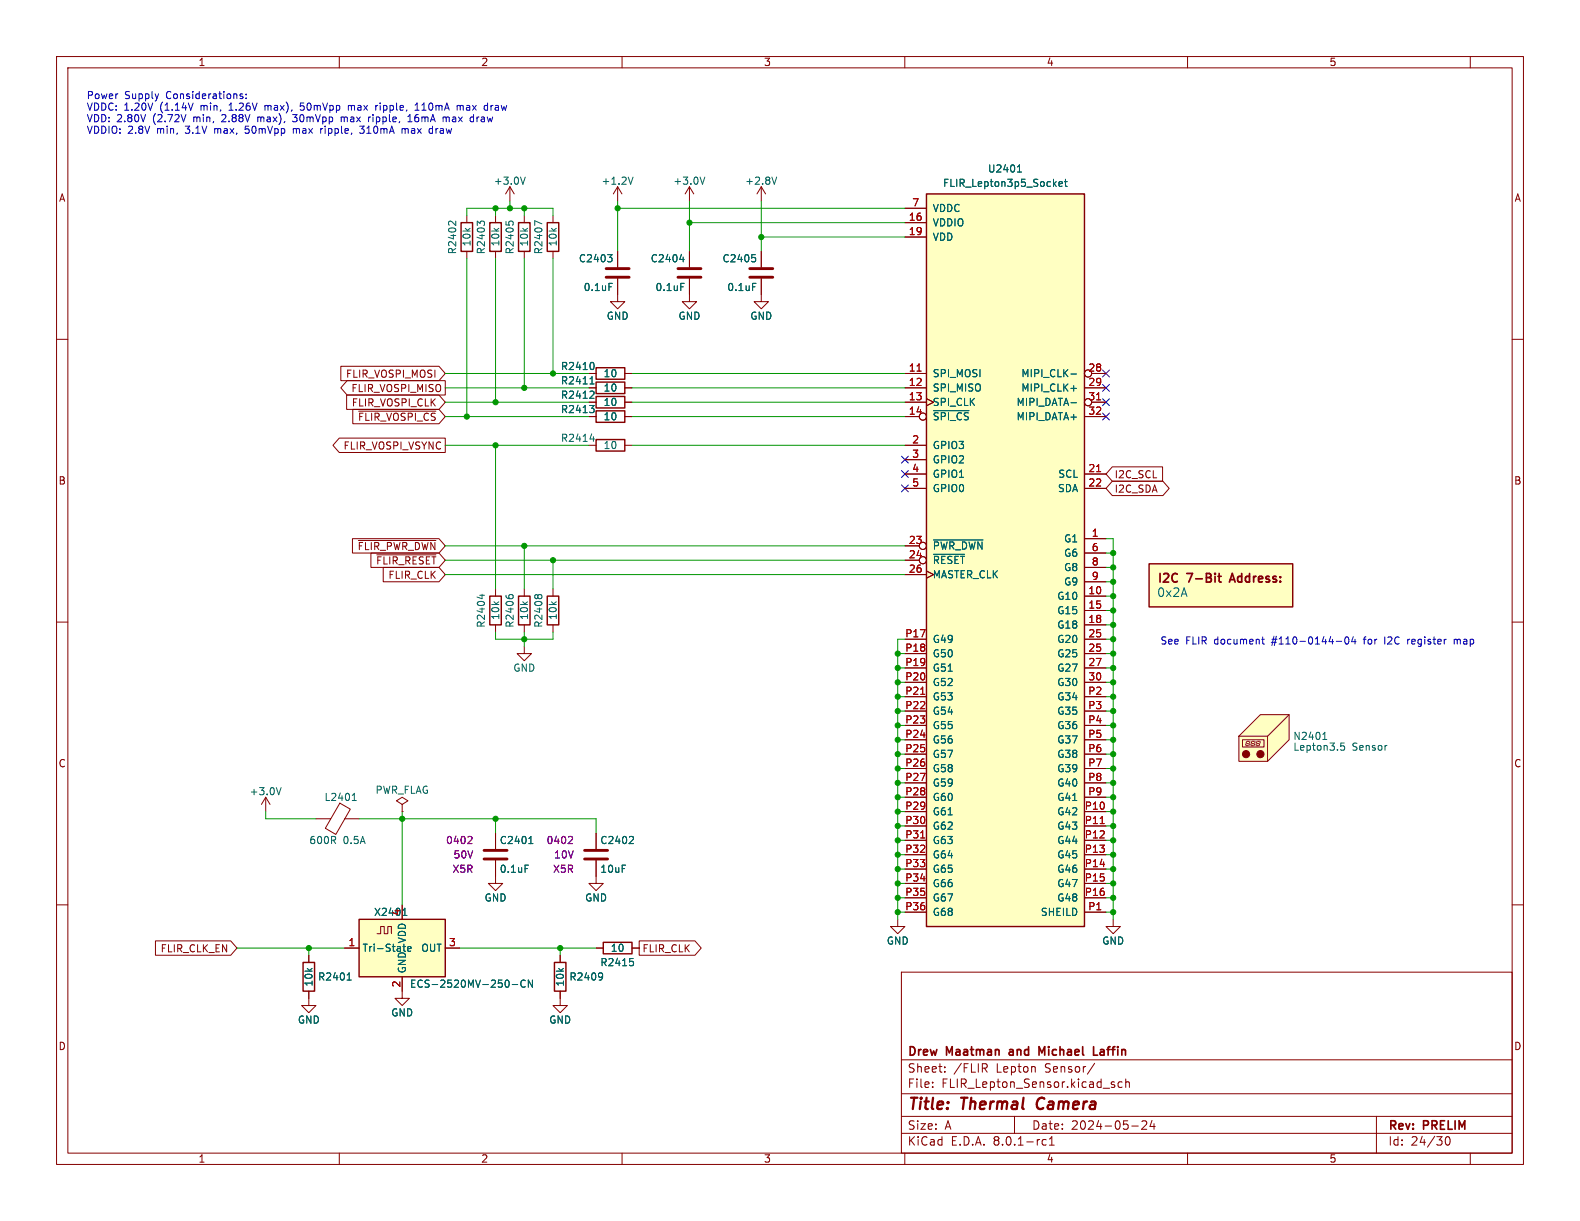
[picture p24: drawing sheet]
<svg xmlns="http://www.w3.org/2000/svg" width="279mm" height="216mm" viewBox="0 0 279 216" stroke-linecap="round" stroke-linejoin="round" font-family="sans-serif">
<defs><g id="words">
<g font-size="2.8" fill="#840000">
<text x="160.4" y="196.8">Title:</text>
<text x="170.1" y="196.8">Thermal</text>
<text x="184.2" y="196.8">Camera</text>
</g>
<g font-size="2.1" fill="#006464">
<text x="204.5" y="103.5">I2C</text>
<text x="204.5" y="105.8">0x2A</text>
</g>
<g font-size="2.1" fill="#840000">
<text x="209.9" y="103.5">7-Bit</text>
<text x="218.2" y="103.5">Address:</text>
<text x="160.4" y="189.9">Sheet:</text>
<text x="160.4" y="187.1">Drew</text>
<text x="167.4" y="187.1">Maatman</text>
<text x="168.6" y="189.9">/FLIR</text>
<text x="176.2" y="189.9">Lepton</text>
<text x="179.2" y="187.1">and</text>
<text x="184.9" y="189.9">Sensor/</text>
<text x="185" y="187.1">Michael</text>
<text x="195.2" y="187.1">Laffin</text>
<text x="160.4" y="192.6">File:</text>
<text x="166.5" y="192.6">FLIR_Lepton_Sensor.kicad_sch</text>
<text x="160.4" y="202.8">KiCad</text>
<text x="160.4" y="200">Size:</text>
<text x="167.1" y="200">A</text>
<text x="168.1" y="202.8">E.D.A.</text>
<text x="175.7" y="202.8">8.0.1-rc1</text>
<text x="182.4" y="200">Date:</text>
<text x="189.4" y="200">2024-05-24</text>
<text x="245.4" y="200.2">Rev:</text>
<text x="245.4" y="202.8">Id:</text>
<text x="249.5" y="202.8">24/30</text>
<text x="251.8" y="200.2">PRELIM</text>
</g>
<g font-size="1.8" fill="#840000">
<text x="35" y="11.9">1</text>
<text x="85" y="11.9">2</text>
<text x="135" y="11.9">3</text>
<text x="185" y="11.9">4</text>
<text x="235" y="11.9">5</text>
<text x="10.3" y="35.9">A</text>
<text x="267.7" y="35.9">A</text>
<text x="61.1" y="67">FLIR_VOSPI_MOSI</text>
<text x="62" y="69.5">FLIR_VOSPI_MISO</text>
<text x="62.1" y="72.1">FLIR_VOSPI_CLK</text>
<text x="63.2" y="74.6">~{FLIR_VOSPI_CS}</text>
<text x="60.6" y="79.7">FLIR_VOSPI_VSYNC</text>
<text x="10.3" y="85.9">B</text>
<text x="197" y="84.8">I2C_SCL</text>
<text x="197" y="87.3">I2C_SDA</text>
<text x="267.7" y="85.9">B</text>
<text x="63.1" y="97.5">~{FLIR_PWR_DWN}</text>
<text x="66.4" y="100">~{FLIR_RESET}</text>
<text x="68.6" y="102.6">FLIR_CLK</text>
<text x="10.3" y="135.9">C</text>
<text x="267.7" y="135.9">C</text>
<text x="28.3" y="168.6">FLIR_CLK_EN</text>
<text x="113.5" y="168.6">FLIR_CLK</text>
<text x="10.3" y="185.9">D</text>
<text x="267.7" y="185.9">D</text>
<text x="35" y="205.8">1</text>
<text x="85" y="205.8">2</text>
<text x="135" y="205.8">3</text>
<text x="185" y="205.8">4</text>
<text x="235" y="205.8">5</text>
</g>
<g font-size="1.8" fill="#0000c2">
<text x="15.2" y="17.6">Power</text>
<text x="22" y="17.6">Supply</text>
<text x="29.5" y="17.6">Considerations:</text>
<text x="15.2" y="19.7">VDDC: 1.20V</text>
<text x="15.2" y="21.7">VDD: 2.80V</text>
<text x="15.2" y="23.7">VDDIO:</text>
<text x="22.6" y="23.7">2.8V</text>
<text x="27.1" y="21.7">(2.72V</text>
<text x="27.9" y="23.7">min,</text>
<text x="28.4" y="19.7">(1.14V</text>
<text x="33.1" y="23.7">3.1V</text>
<text x="34.5" y="21.7">min,</text>
<text x="35.7" y="19.7">min,</text>
<text x="38.4" y="23.7">max,</text>
<text x="39.7" y="21.7">2.88V</text>
<text x="41" y="19.7">1.26V</text>
<text x="44" y="23.7">50mVpp</text>
<text x="46.2" y="21.7">max),</text>
<text x="47.5" y="19.7">max),</text>
<text x="52.7" y="21.7">30mVpp</text>
<text x="52.7" y="23.7">max</text>
<text x="54" y="19.7">50mVpp</text>
<text x="57.7" y="23.7">ripple,</text>
<text x="61.4" y="21.7">max</text>
<text x="62.6" y="19.7">max</text>
<text x="64.9" y="23.7">310mA</text>
<text x="66.4" y="21.7">ripple,</text>
<text x="67.7" y="19.7">ripple,</text>
<text x="72.5" y="23.7">max</text>
<text x="73.6" y="21.7">16mA</text>
<text x="74.9" y="19.7">110mA</text>
<text x="77.6" y="23.7">draw</text>
<text x="80" y="21.7">max</text>
<text x="82.5" y="19.7">max</text>
<text x="85" y="21.7">draw</text>
<text x="87.5" y="19.7">draw</text>
<text x="205.1" y="114.1">See</text>
<text x="209.7" y="114.1">FLIR</text>
<text x="214.8" y="114.1">document</text>
<text x="225.2" y="114.1">#110-0144-04</text>
<text x="241.7" y="114.1">for</text>
<text x="245.5" y="114.1">I2C</text>
<text x="249.7" y="114.1">register</text>
<text x="258.2" y="114.1">map</text>
</g>
<g font-size="1.8" fill="#006464">
<text x="87.2" y="32.9">+3.0V</text>
<text x="106.3" y="32.9">+1.2V</text>
<text x="119" y="32.9">+3.0V</text>
<text x="131.7" y="32.9">+2.8V</text>
<text x="166.7" y="33.2">FLIR_Lepton3p5_Socket</text>
<text x="174.6" y="30.7">U2401</text>
<text x="164.8" y="40.2">VDDIO</text>
<text x="164.8" y="37.7">VDDC</text>
<text x="80.9" y="45.1" transform="rotate(-90 80.9 45.1)">R2402</text>
<text x="83.4" y="43.7" transform="rotate(-90 83.4 43.7)">10k</text>
<text x="86" y="45.1" transform="rotate(-90 86 45.1)">R2403</text>
<text x="88.5" y="43.7" transform="rotate(-90 88.5 43.7)">10k</text>
<text x="91" y="45.1" transform="rotate(-90 91 45.1)">R2405</text>
<text x="93.6" y="43.7" transform="rotate(-90 93.6 43.7)">10k</text>
<text x="96.1" y="45.1" transform="rotate(-90 96.1 45.1)">R2407</text>
<text x="98.7" y="43.7" transform="rotate(-90 98.7 43.7)">10k</text>
<text x="102.3" y="46.6">C2403</text>
<text x="115" y="46.6">C2404</text>
<text x="127.7" y="46.6">C2405</text>
<text x="164.8" y="42.8">VDD</text>
<text x="103.1" y="51.7">0.1uF</text>
<text x="115.8" y="51.7">0.1uF</text>
<text x="128.5" y="51.7">0.1uF</text>
<text x="107.2" y="56.7">GND</text>
<text x="119.9" y="56.7">GND</text>
<text x="132.6" y="56.7">GND</text>
<text x="99.1" y="65.6">R2410</text>
<text x="99.1" y="70.7">R2412</text>
<text x="99.1" y="68.2">R2411</text>
<text x="106.6" y="72">10</text>
<text x="106.6" y="66.9">10</text>
<text x="106.6" y="69.4">10</text>
<text x="164.8" y="66.9">SPI_MOSI</text>
<text x="164.8" y="69.4">SPI_MISO</text>
<text x="164.8" y="72">SPI_CLK</text>
<text x="179.7" y="72">MIPI_DATA-</text>
<text x="180.5" y="66.9">MIPI_CLK-</text>
<text x="180.5" y="69.4">MIPI_CLK+</text>
<text x="99.1" y="73.3">R2413</text>
<text x="106.6" y="74.5">10</text>
<text x="164.8" y="74.5">~{SPI_CS}</text>
<text x="179.7" y="74.5">MIPI_DATA+</text>
<text x="99.1" y="78.3">R2414</text>
<text x="106.6" y="79.6">10</text>
<text x="164.8" y="79.6">GPIO3</text>
<text x="164.8" y="82.1">GPIO2</text>
<text x="164.8" y="84.7">GPIO1</text>
<text x="164.8" y="87.2">GPIO0</text>
<text x="187" y="87.2">SDA</text>
<text x="187" y="84.7">SCL</text>
<text x="164.8" y="97.4">~{PWR_DWN}</text>
<text x="164.8" y="99.9">~{RESET}</text>
<text x="188.1" y="96.1">G1</text>
<text x="188.1" y="98.7">G6</text>
<text x="188.1" y="101.2">G8</text>
<text x="164.8" y="102.5">MASTER_CLK</text>
<text x="186.9" y="106.3">G10</text>
<text x="188.1" y="103.7">G9</text>
<text x="86" y="111.1" transform="rotate(-90 86 111.1)">R2404</text>
<text x="88.5" y="109.7" transform="rotate(-90 88.5 109.7)">10k</text>
<text x="91" y="111.1" transform="rotate(-90 91 111.1)">R2406</text>
<text x="93.6" y="109.7" transform="rotate(-90 93.6 109.7)">10k</text>
<text x="96.1" y="111.1" transform="rotate(-90 96.1 111.1)">R2408</text>
<text x="98.7" y="109.7" transform="rotate(-90 98.7 109.7)">10k</text>
<text x="164.8" y="113.9">G49</text>
<text x="186.9" y="108.8">G15</text>
<text x="186.9" y="111.4">G18</text>
<text x="186.9" y="113.9">G20</text>
<text x="90.7" y="119">GND</text>
<text x="164.8" y="116.4">G50</text>
<text x="164.8" y="119">G51</text>
<text x="186.9" y="116.4">G25</text>
<text x="186.9" y="119">G27</text>
<text x="164.8" y="121.5">G52</text>
<text x="164.8" y="124.1">G53</text>
<text x="186.9" y="121.5">G30</text>
<text x="186.9" y="124.1">G34</text>
<text x="164.8" y="126.6">G54</text>
<text x="164.8" y="129.1">G55</text>
<text x="164.8" y="131.7">G56</text>
<text x="186.9" y="126.6">G35</text>
<text x="186.9" y="129.1">G36</text>
<text x="186.9" y="131.7">G37</text>
<text x="228.6" y="131">N2401</text>
<text x="164.8" y="134.2">G57</text>
<text x="164.8" y="136.8">G58</text>
<text x="186.9" y="134.2">G38</text>
<text x="186.9" y="136.8">G39</text>
<text x="228.6" y="132.9">Lepton3.5</text>
<text x="239.1" y="132.9">Sensor</text>
<text x="44" y="140.8">+3.0V</text>
<text x="57.3" y="141.8">L2401</text>
<text x="66.3" y="140.6">PWR_FLAG</text>
<text x="164.8" y="139.3">G59</text>
<text x="164.8" y="141.8">G60</text>
<text x="186.9" y="139.3">G40</text>
<text x="186.9" y="141.8">G41</text>
<text x="54.6" y="149.5">600R</text>
<text x="60.7" y="149.5">0.5A</text>
<text x="88.3" y="149.5">C2401</text>
<text x="106.1" y="149.5">C2402</text>
<text x="164.8" y="144.4">G61</text>
<text x="164.8" y="146.9">G62</text>
<text x="164.8" y="149.5">G63</text>
<text x="186.9" y="144.4">G42</text>
<text x="186.9" y="146.9">G43</text>
<text x="186.9" y="149.5">G44</text>
<text x="88.3" y="154.5">0.1uF</text>
<text x="106.1" y="154.5">10uF</text>
<text x="164.8" y="152">G64</text>
<text x="164.8" y="154.5">G65</text>
<text x="186.9" y="152">G45</text>
<text x="186.9" y="154.5">G46</text>
<text x="85.6" y="159.6">GND</text>
<text x="103.4" y="159.6">GND</text>
<text x="164.8" y="157.1">G66</text>
<text x="164.8" y="159.6">G67</text>
<text x="186.9" y="157.1">G47</text>
<text x="186.9" y="159.6">G48</text>
<text x="66" y="162.2">X2401</text>
<text x="72" y="166.9" transform="rotate(-90 72 166.9)">VDD</text>
<text x="156.7" y="167.2">GND</text>
<text x="164.8" y="162.2">G68</text>
<text x="184" y="162.2">SHEILD</text>
<text x="194.8" y="167.2">GND</text>
<text x="56.1" y="173.6">R2401</text>
<text x="64" y="168.5">Tri-State</text>
<text x="72" y="172.2" transform="rotate(-90 72 172.2)">GND</text>
<text x="74.4" y="168.5">OUT</text>
<text x="100.6" y="173.6">R2409</text>
<text x="106.1" y="171">R2415</text>
<text x="107.9" y="168.5">10</text>
<text x="55.5" y="174.5" transform="rotate(-90 55.5 174.5)">10k</text>
<text x="69.1" y="179.9">GND</text>
<text x="72.4" y="174.9">ECS-2520MV-250-CN</text>
<text x="99.9" y="174.5" transform="rotate(-90 99.9 174.5)">10k</text>
<text x="52.6" y="181.2">GND</text>
<text x="97" y="181.2">GND</text>
</g>
<g font-size="1.8" fill="#a90000">
<text x="160.6" y="39.1">16</text>
<text x="160.6" y="41.7">19</text>
<text x="161.2" y="36.6">7</text>
<text x="160.6" y="65.8">11</text>
<text x="192.4" y="65.8">28</text>
<text x="160.6" y="68.3">12</text>
<text x="160.6" y="70.9">13</text>
<text x="192.4" y="68.3">29</text>
<text x="192.4" y="70.9">31</text>
<text x="160.6" y="73.4">14</text>
<text x="192.4" y="73.4">32</text>
<text x="161.2" y="78.5">2</text>
<text x="161.2" y="81">3</text>
<text x="161.2" y="83.6">4</text>
<text x="192.4" y="83.6">21</text>
<text x="161.2" y="86.1">5</text>
<text x="192.4" y="86.1">22</text>
<text x="193" y="95">1</text>
<text x="160.6" y="96.3">23</text>
<text x="160.6" y="98.8">24</text>
<text x="160.6" y="101.3">26</text>
<text x="193" y="97.5">6</text>
<text x="193" y="100.1">8</text>
<text x="192.4" y="105.2">10</text>
<text x="192.4" y="107.7">15</text>
<text x="193" y="102.6">9</text>
<text x="160" y="112.8">P17</text>
<text x="192.4" y="110.2">18</text>
<text x="192.4" y="112.8">25</text>
<text x="160" y="115.3">P18</text>
<text x="160" y="117.9">P19</text>
<text x="192.4" y="115.3">25</text>
<text x="192.4" y="117.9">27</text>
<text x="160" y="120.4">P20</text>
<text x="160" y="122.9">P21</text>
<text x="160" y="125.5">P22</text>
<text x="192.3" y="122.9">P2</text>
<text x="192.3" y="125.5">P3</text>
<text x="192.4" y="120.4">30</text>
<text x="160" y="128">P23</text>
<text x="160" y="130.6">P24</text>
<text x="192.3" y="128">P4</text>
<text x="192.3" y="130.6">P5</text>
<text x="160" y="133.1">P25</text>
<text x="160" y="135.6">P26</text>
<text x="192.3" y="133.1">P6</text>
<text x="192.3" y="135.6">P7</text>
<text x="160" y="138.2">P27</text>
<text x="160" y="140.7">P28</text>
<text x="160" y="143.3">P29</text>
<text x="191.7" y="143.3">P10</text>
<text x="192.3" y="138.2">P8</text>
<text x="192.3" y="140.7">P9</text>
<text x="160" y="145.8">P30</text>
<text x="160" y="148.3">P31</text>
<text x="191.7" y="145.8">P11</text>
<text x="191.7" y="148.3">P12</text>
<text x="160" y="150.9">P32</text>
<text x="160" y="153.4">P33</text>
<text x="160" y="156">P34</text>
<text x="191.7" y="150.9">P13</text>
<text x="191.7" y="153.4">P14</text>
<text x="191.7" y="156">P15</text>
<text x="70.9" y="162" transform="rotate(-90 70.9 162)">4</text>
<text x="160" y="158.5">P35</text>
<text x="160" y="161">P36</text>
<text x="191.7" y="158.5">P16</text>
<text x="192.3" y="161">P1</text>
<text x="61.5" y="167.4">1</text>
<text x="79.3" y="167.4">3</text>
<text x="70.9" y="174.7" transform="rotate(-90 70.9 174.7)">2</text>
</g>
<g font-size="1.8" fill="#840084">
<text x="78.8" y="149.5">0402</text>
<text x="96.5" y="149.5">0402</text>
<text x="79.9" y="154.5">X5R</text>
<text x="80.1" y="152">50V</text>
<text x="97.7" y="154.5">X5R</text>
<text x="97.9" y="152">10V</text>
</g>
</g></defs>
<g fill="none" stroke="#840000" stroke-width=".18">
<path d="M10 10h259.4v195.9h-259.4zM12 12h255.4v191.9h-255.4zM60 10v2M110 10v2M160 10v2M210 10v2M260 10v2M90.2 33l-.8 1.3M90.2 33v2.6M90.2 33l.7 1.3M10 60h2M109.2 44.5v2.7"/>
<path d="M109.2 49.3v2.8M267.4 60h2M10 110h2M267.4 110h2M10 160h2M71.1 142.2l1-.6-1-.6-1 .6 1 .6v1.3M71.1 143.5h.1M267.4 160h2M54.6 175.3v2.5h1.3l-1.3 1.3-1.3-1.3h1.3M54.6 168.9v1.3M159.4 171.9h108v32h-108zM159.4 197.4h108"/>
<path d="M159.4 193.4h108M159.4 187.4h108M164.9 192.1v.2M164.9 191.4v.1M167.1 189.4v.2M167.1 188.7v.1M174.1 188.9l.5 .7M174.3 188.1l.3 .3-.1 .3-.2 .2M179.4 197.4v3M193.6 188l-1.3 1.9M196.7 191.8l.4 .1v.2l-.2 .2h-.3M196.7 191.3l.4 .1"/>
<path d="M198.4 191.4l-.4-.1-.3 .3v.4l.2 .2h.5M199.1 191.4l.2-.1 .3 .1 .1 .9M199.1 190.8v1.5M200.1 199.1h1.2M201.9 198.3l.6-.1 .2 .1 .1 .3-.9 1.1h.9M203.7 198.1l-.3 1.1h.9M204.1 198.7v1M243.4 197.4v6.5M60 203.9v2M110 203.9v2M159.4 200.4h108M160 203.9v2"/>
<path d="M185 201.6l-.4-.1-.3 .3v.4l.1 .2h.6M185.6 202.5h.8M185.6 201.4l.4-.4v1.5M210 203.9v2M255.8 201.1l.1-.1a.81 .81 0 0 1 .6 .6 .81 .81 0 0 1-.3 .8l-.1 .1a.81 .81 0 0 1-.6-.6 .81 .81 0 0 1 .3-.8zM260 203.9v2"/>
</g>
<path d="M183.6 194.4a1.27 1.27 0 0 0 0 1.6" fill="none" stroke="#840000" stroke-width=".4"/>
<path d="M178.5 186.1v.4M184.7 185.1l-.5 1-.5-1v1.5M193.4 185.1v1.5h.7M194.7 185.6h-.1M194.7 186a.29 .29 0 0 0-.2 .3 .29 .29 0 0 0 .2 .3" fill="none" stroke="#840000" stroke-width=".3"/>
<path d="M53.6 170.2h2v5.1h-2z" fill="none" stroke="#840000" stroke-width=".25"/>
<path d="M92.9 31.3l-.4 1.3M107.4 45h.8l-.4 .5M107.7 50.1h.6M108 45.5l.2 .3v.3l-.2 .2M61.4 173.3h.7M61.5 172.3l.2-.3v1.3" fill="none" stroke="#006464" stroke-width=".18"/>
<path d="M107.2 49h4.1M107.2 47.5h4.1" fill="none" stroke="#840000" stroke-width=".51"/>
<path d="M203.2 99.7h25.4v7.6h-25.4z" fill="#ffffc2"/>
<path d="M203.2 99.7h25.4v7.6h-25.4zM91.7 105.4h2v5.1h-2z" fill="none" stroke="#840000" stroke-width=".25"/>
<path d="M215.4 101.9h.6M215.6 101.4v1.3l.4 .2M217.9 101.4l-.5 1.5" fill="none" stroke="#840000" stroke-width=".3"/>
<path d="M121.9 52.1v1.2h1.3l-1.3 1.3-1.3-1.3h1.3M134.6 49.3v4h1.3l-1.3 1.3-1.3-1.3h1.3M134.6 44.5v2.7M92.7 104.1v1.3M92.7 110.5v1.3M87.6 152.1v4.1h1.3l-1.3 1.3-1.2-1.3h1.2M87.6 147.3v2.8" fill="none" stroke="#840000" stroke-width=".18"/>
<path d="M132.6 49h4.1M132.6 47.5h4.1M85.6 151.9h4.1M85.6 150.4h4.1" fill="none" stroke="#840000" stroke-width=".51"/>
<path d="M133 45h.6M133.1 50.1h.6M133.4 45.5l.2 .3v.3l-.2 .2M89.5 105.3v.2M90 105.4l.2-.3h.3l.2 .3M92.9 153h.6M93.5 149.2h.7M93.6 148.2l.3-.3v1.3" fill="none" stroke="#006464" stroke-width=".18"/>
<path d="M83.2 147.9l.3 .2-.1 .3-.7 .8h.8" fill="none" stroke="#840084" stroke-width=".18"/>
<path d="M163.8 34.3h28v129.5h-28z" fill="#ffffc2"/>
<path d="M163.8 34.3h28v129.5h-28z" fill="none" stroke="#840000" stroke-width=".25"/>
<g fill="none" stroke="#840000" stroke-width=".18">
<path d="M160 39.4h3.8M160 36.8h3.8M160 41.9h3.8M160 66h3.8M160 68.6h3.8M160 71.1h3.8M160 73.7h2.6M160 78.7h3.8M163.8 70.5l1.3 .6-1.3 .7M191.8 68.6h3.8M191.8 73.7h3.8M193 66h2.6"/>
<path d="M193 71.1h2.6M160 83.8h3.8M160 86.4h3.8M160 96.5h2.6M160 99.1h2.6M160 81.3h3.8M191.8 95.3h3.8M191.8 83.8h3.8M191.8 86.4h3.8M191.8 97.8h3.8M160 113h3.8M160 115.6h3.8"/>
<path d="M160 101.6h3.8M160 118.1h3.8M163.8 101l1.3 .6-1.3 .6M191.8 105.4h3.8M191.8 108h3.8M191.8 110.5h3.8M191.8 113h3.8M191.8 115.6h3.8M191.8 118.1h3.8M191.8 100.3h3.8M191.8 102.9h3.8M160 120.7h3.8"/>
<path d="M160 123.2h3.8M160 125.7h3.8M160 128.3h3.8M160 130.8h3.8M160 133.4h3.8M160 135.9h3.8M160 138.4h3.8M191.8 120.7h3.8M191.8 123.2h3.8M191.8 125.7h3.8M191.8 128.3h3.8M191.8 130.8h3.8"/>
<path d="M191.8 133.4h3.8M191.8 135.9h3.8M191.8 138.4h3.8M160 143.5h3.8M160 146.1h3.8M160 148.6h3.8M160 151.1h3.8M160 153.7h3.8M160 156.2h3.8M160 158.8h3.8M160 141h3.8M191.8 143.5h3.8"/>
<path d="M191.8 146.1h3.8M191.8 148.6h3.8M191.8 151.1h3.8M191.8 153.7h3.8M191.8 156.2h3.8M191.8 158.8h3.8M191.8 141h3.8M160 161.3h3.8M191.8 161.3h3.8"/>
<circle cx="163.2" cy="73.7" r=".63"/>
<circle cx="192.4" cy="71.1" r=".63"/>
<circle cx="192.4" cy="66" r=".63"/>
<circle cx="163.2" cy="96.5" r=".63"/>
<circle cx="163.2" cy="99.1" r=".63"/>
</g>
<path d="M162.2 65.6h.7M193.9 70.7h.7M193.9 83.4h.7M162.8 122.8h.7M162.8 148.2h.7M194.6 145.6h.7" fill="none" stroke="#a90000" stroke-width=".18"/>
<path d="M179.9 30.4h.7M180 29.5l.3-.3v1.2M187.3 32.5l.6-.1-.1-.2-.4-.1-.1 .2v.6h.5M188.2 32.1h.5M188.4 31.7v1.1l.3 .2M165.1 72.6h6.3M189.4 66.1h1M189.4 68.7h1M189.4 71.2h1M165.1 95.5h8.7M165.1 98h5.5" fill="none" stroke="#006464" stroke-width=".18"/>
<path d="M222.9 126.4h5.1v4.4l-3.8 3.8h-5.1v-4.4z" fill="#ffffc2"/>
<g fill="none" stroke="#840000" stroke-width=".18">
<path d="M219.7 130.8h3.8v1.3h-3.8zM220.3 131.5v.2M220.4 131.9h.3M220.4 131.1v.3M220.5 131.5h.3M220.6 131.1h.3M220.9 131.5v.3M221 131.1v.3M221.2 131.5v.2M221.3 131.9h.3M221.3 131.1v.3M221.4 131.5h.3"/>
<path d="M221.5 131.1h.3M221.8 131.5v.3M221.9 131.1v.3M222.1 131.5v.2M222.2 131.9h.4M222.2 131.1v.3M222.3 131.5h.3M222.4 131.1h.3M222.8 131.5l-.1 .3M222.9 131.1l-.1 .3M222.9 126.4h5.1v4.4l-3.8 3.8h-5.1v-4.4zM224.2 130.2v4.4"/>
<path d="M228 126.4l-3.8 3.8h-5.1M47 141l.8 1.2M47 141v2.5M47 141l-.8 1.2M55.9 144.8h2.6M60.1 142l1.9 1.1-2.6 4.4-1.9-1zM61 144.8h2.5M196.8 162.6v1.2h1.3l-1.3 1.3-1.2-1.3h1.2"/>
</g>
<g fill="#840000" stroke="#840000" stroke-width=".18">
<circle cx="220.3" cy="133.3" r=".63"/>
<circle cx="222.9" cy="133.3" r=".63"/>
</g>
<path d="M49.7 139.3l-.4 1.2M233.9 130.8h.7M234 129.8l.3-.3v1.3M237.7 131.4h-.6v.6l.1-.1h.5l.1 .2-.1 .4-.2 .2-.4-.2M62.3 141.5h.7M62.4 140.6l.3-.3v1.2" fill="none" stroke="#006464" stroke-width=".18"/>
<path d="M63.5 162.6h15.2v10.1h-15.2z" fill="#ffffc2"/>
<g fill="none" stroke="#840000" stroke-width=".25">
<path d="M81.5 39.4h2.1v5.1h-2.1zM86.6 39.4h2v5.1h-2zM91.7 39.4h2v5.1h-2zM96.8 39.4h2v5.1h-2zM105.4 70.1h5.1v2h-5.1zM105.4 72.6h5.1v2.1h-5.1zM105.4 65h5.1v2.1h-5.1zM105.4 77.7h5.1v2.1h-5.1zM105.4 67.6h5.1v2h-5.1zM86.6 105.4h2v5.1h-2zM96.8 105.4h2v5.1h-2zM63.5 162.6h15.2v10.1h-15.2z"/>
<path d="M98 170.2h2.1v5.1h-2.1zM106.7 166.6h5.1v2.1h-5.1z"/>
</g>
<g fill="none" stroke="#840000" stroke-width=".18">
<path d="M82.5 38.1v1.3M87.6 38.1v1.3M92.7 38.1v1.3M97.8 38.1v1.3M109.2 33l-.7 1.3M109.2 33v2.6M109.2 33l.8 1.3M121.9 33v2.6M121.9 33l-.7 1.3M121.9 33l.8 1.3M134.6 33l-.7 1.3M134.6 33v2.6"/>
<path d="M134.6 33l.8 1.3M160 39.4h3.8M160 36.8h3.8M82.5 44.5v1.2M87.6 44.5v1.2M92.7 44.5v1.2M97.8 44.5v1.2M109.2 49.3v4h1.3l-1.3 1.3-1.3-1.3h1.3M109.2 44.5v2.7M121.9 44.5v2.7M121.9 49.3v2.8M134.6 44.5v2.7"/>
<path d="M134.6 49.3v2.8M160 41.9h3.8M60 77.5h18.7v2.5h-18.7l-1.1-1.3zM60.3 64.8h17.3l1.1 1.2-1.1 1.3h-17.3zM61.3 69.8h16.3l1.1 1.3-1.1 1.3h-16.3zM61.4 67.3h17.3v2.6h-17.3l-1.1-1.3zM62.4 72.4h15.2l1.1 1.3-1.1 1.2h-15.2zM63.4 72.7h13.7M104.1 71.1h1.3M104.1 73.7h1.3M104.1 66h1.3M104.1 78.7h1.3"/>
<path d="M104.1 68.6h1.3M110.5 71.1h1.3M110.5 73.7h1.3M110.5 66h1.3M110.5 78.7h1.3M110.5 68.6h1.3M160 71.1h3.8M160 73.7h2.6M160 66h3.8M160 78.7h3.8M160 68.6h3.8M163.8 70.5l1.3 .6-1.3 .7"/>
<path d="M191.8 73.7h3.8M191.8 68.6h3.8M193 71.1h2.6M193 66h2.6M62.3 95.2h15.3l1.1 1.3-1.1 1.3h-15.3zM63.4 95.6h13.7M65.6 97.8h12l1.1 1.3-1.1 1.2h-12zM66.6 98.1h10.5M160 83.8h3.8M160 86.4h3.8M160 96.5h2.6M160 99.1h2.6"/>
<path d="M160 81.3h3.8M191.8 95.3h3.8M191.8 83.8h3.8M191.8 86.4h3.8M191.8 97.8h3.8M196.7 82.5h8.9v2.6h-8.9l-1.1-1.3zM196.7 85.1h8.9l1.2 1.3-1.2 1.2h-8.9l-1.1-1.2zM67.8 100.3h9.8l1.1 1.3-1.1 1.3h-9.8zM87.6 104.1v1.3M87.6 110.5v1.3M92.7 114.3v1.3h-1.3l1.3 1.2 1.3-1.2h-1.3M97.8 104.1v1.3"/>
<path d="M97.8 110.5v1.3M160 113h3.8M160 115.6h3.8M160 101.6h3.8M160 118.1h3.8M163.8 101l1.3 .6-1.3 .6M191.8 105.4h3.8M191.8 108h3.8M191.8 110.5h3.8M191.8 113h3.8M191.8 115.6h3.8M191.8 118.1h3.8"/>
<path d="M191.8 100.3h3.8M191.8 102.9h3.8M160 120.7h3.8M160 123.2h3.8M160 125.7h3.8M160 128.3h3.8M160 130.8h3.8M160 133.4h3.8M160 135.9h3.8M160 138.4h3.8M191.8 120.7h3.8M191.8 123.2h3.8"/>
<path d="M191.8 125.7h3.8M191.8 128.3h3.8M191.8 130.8h3.8M191.8 133.4h3.8M191.8 135.9h3.8M191.8 138.4h3.8M87.6 147.3v2.8M87.6 152.1v2.8M105.4 152.1v4.1h1.3l-1.3 1.3-1.3-1.3h1.3M105.4 147.3v2.8M160 143.5h3.8M160 146.1h3.8"/>
<path d="M160 148.6h3.8M160 151.1h3.8M160 153.7h3.8M160 156.2h3.8M160 158.8h3.8M160 141h3.8M191.8 143.5h3.8M191.8 146.1h3.8M191.8 148.6h3.8M191.8 151.1h3.8M191.8 153.7h3.8M191.8 156.2h3.8"/>
<path d="M191.8 158.8h3.8M191.8 141h3.8M27.5 166.4h13.3l1.1 1.2-1.1 1.3h-13.3zM54.6 168.9v1.3M54.6 175.3v1.2M61 167.6h2.5M66.7 165.1h.6v-1.3h.6v1.3h.7v-1.3h.6v1.3M71.1 172.7v3.8h1.3l-1.3 1.3-1.3-1.3h1.3M71.1 160v2.6M78.7 167.6h2.6M99.1 175.3v2.5h1.2l-1.2 1.3-1.3-1.3h1.3M99.1 168.9v1.3"/>
<path d="M105.4 167.6h1.3M111.8 167.6h1.2M113 166.4h9.9l1.1 1.2-1.1 1.3h-9.9zM158.7 162.6v1.2h1.3l-1.3 1.3-1.2-1.3h1.2M160 161.3h3.8M191.8 161.3h3.8"/>
<circle cx="163.2" cy="73.7" r=".63"/>
<circle cx="192.4" cy="71.1" r=".63"/>
<circle cx="192.4" cy="66" r=".63"/>
<circle cx="163.2" cy="96.5" r=".63"/>
<circle cx="163.2" cy="99.1" r=".63"/>
</g>
<g fill="none" stroke="#006464" stroke-width=".18">
<path d="M80.6 39.1v.8l-.7-.7-.3-.1-.3 .2M84.9 39.5l-.5-.4v.8M84.9 39.3l.2-.2h.3l.3 .2M89.5 39.2v.6M90 39.3l.2-.2h.3l.2 .2M95.8 39.6l-1.2-.6v.9M111.9 31.3l-.4 1.3M124.6 31.3l-.4 1.3M137.3 31.3l-.4 1.3M179.9 30.4h.7M180 29.5l.3-.3v1.2M187.3 32.5l.6-.1-.1-.2-.4-.1-.1 .2v.6h.5"/>
<path d="M188.2 32.1h.5M188.4 31.7v1.1l.3 .2M107.4 45h.8l-.4 .5M107.7 50.1h.6M108 45.5l.2 .3v.3l-.2 .2M120.2 45.9h.8M120.4 50.1h.6M120.8 45.5v.8M133 45h.6M133.1 50.1h.6M133.4 45.5l.2 .3v.3l-.2 .2M104.3 71.7h.8l-.5 .5"/>
<path d="M104.3 77.6h.8M104.3 67.9h.8M104.5 66.9l.2-.3v1.3M104.8 64.1a.79 .79 0 0 1 0 1.2M104.8 69.2l.3 .2-.1 .3-.7 .7h.8M104.8 72.2l.3 .2v.3l-.3 .3M104.9 77.2v.8M165.1 72.6h6.3M189.4 66.1h1M189.4 68.7h1M189.4 71.2h1M165.1 95.5h8.7"/>
<path d="M165.1 98h5.5M84.8 105.3h.9M85.2 105.1v.8M94.6 105.4l.2-.3 .3 .3 .2-.3h.3l.2 .3M92.9 153h.6M93.5 149.2h.7M93.6 148.2l.3-.3v1.3M111.8 147.9l.2 .2v.3l-.8 .8h.8M61.4 173.3h.7M61.5 172.3l.2-.3v1.3M71.2 161.9h.8M71.4 166.9v1.1"/>
<path d="M71.5 160.8l.1-.2v1.3M72.2 167.4l-.1 .6M72.5 167.4l.2 .3-.6 .1M72.6 168.2h-.1M90.6 174.1h1M92.9 173.4a.6 .6 0 0 0-.9 .4 .6 .6 0 0 0 .6 .8l.3-.2M94.2 173.3v1.3l-.8-1.3v1.3M106.3 172l.2 .2a1.03 1.03 0 0 1-.2 1M106.6 172.6l-.3 .2M111.4 169.5h.6M111.8 170l.2 .2v.3l-.2 .3"/>
</g>
<path d="M119.9 49h4.1M119.9 47.5h4.1M103.4 151.9h4M103.4 150.4h4" fill="none" stroke="#840000" stroke-width=".51"/>
<path d="M83.2 147.9l.3 .2-.1 .3-.7 .8h.8M101 147.9l.2 .2v.3l-.7 .8h.7" fill="none" stroke="#840084" stroke-width=".18"/>
<g fill="none" stroke="#0000c2" stroke-width=".18">
<path d="M40.5 19.5h.7M40.6 18.5l-.1 .1M42.9 16.7l-.3-.1-.2 .2 .1 .2 .4 .1v.3h-.5M43.5 17.3v.1M43.5 16.7v.1M46.8 18.6v.9M47 18.6l-.2 .2M53.1 19.4l.5 .1M53.7 18.2h-.6v.6l.5-.1M61.6 18.6v.9M61.6 18.8l.4-.2 .1 .2M66.8 18.6l-.2 .1"/>
<path d="M67.2 18.2v.1M73.4 19.5h.7M73.4 18.6l.4-.4v1.3M81 18.6l.4 .2M81.4 18.8l.2-.2 .3 .1v.8M81.4 18.8v.7M86.8 18.6v.9M87.1 18.6l-.3 .3M43.3 23.5l.2 .1M43.4 22.3l-.1 .6 .2-.1M45.6 20.7v.8M45.8 20.7l-.2 .1"/>
<path d="M51.7 20.3h.8l-.4 .4h.2M51.7 21.4l.6 .1M51.9 22.7v.9M52.2 22.7l-.3 .2M56.7 22.7v.9M57.1 22.7l-.4 .3M60.3 20.7v.8M60.3 20.8l.4-.1 .2 .2M64.4 22.3l-.4 .5 .3 .1 .1 .1M64.4 23.3l-.3 .3-.5-.1M65.5 20.7h-.2M66 20.3v.1"/>
<path d="M71.1 22.9l.4-.2 .1 .2M71.6 22.9v.7M72.1 22.8l-.3-.1-.2 .2M72.1 21.5h.8M72.5 20.3v1.2M76.4 22.7l.1 .1M76.5 22.3v1.3M76.5 23.5l-.1 .1M78.7 20.7l.2 .2M78.9 20.9l.2-.2h.3v.8M78.9 20.9v.6M84.3 20.7v.8"/>
<path d="M84.6 20.7l-.3 .2M223.1 113h.5M223.3 112.6v1.1l.3 .2M236.3 113.4h1M237.9 112.7l.2-.1a.68 .68 0 0 1 .4 .7 .68 .68 0 0 1-.4 .6l-.2-.1-.1-.4zM239.3 112.6l-.3 .9h.8M239.6 113v.9M244.9 112.6v1.3M248.9 113v.9M249.3 113l-.4 .3M257.2 113.2l.3-.2 .2 .2M257.2 113v.9"/>
</g>
<g fill="none" stroke="#009600" stroke-width=".18">
<path d="M82.5 38.1v-1.3h15.3v1.3M87.6 36.8v1.3M90.2 35.6v1.2M92.7 36.8v1.3M109.2 36.8h50.8M109.2 35.6v8.9M121.9 35.6v8.9M121.9 39.4h38.1M134.6 35.6v8.9M82.5 45.7v28M87.6 45.7v25.4M92.7 45.7v22.9"/>
<path d="M97.8 45.7v20.3M134.6 41.9h25.4M78.7 66h25.4M78.7 73.7h25.4M78.7 68.6h25.4M78.7 78.7h25.4M78.7 71.1h25.4M87.6 78.7v25.4M111.8 66h48.2M111.8 73.7h48.2M111.8 68.6h48.2M111.8 78.7h48.2"/>
<path d="M111.8 71.1h48.2M78.7 96.5h81.3M78.7 99.1h81.3M92.7 96.5v7.6M97.8 99.1v5M195.6 95.3h1.2v67.3M195.6 97.8h1.2M78.7 101.6h81.3M87.6 111.8v1.2h10.2v-1.2M92.7 111.8v2.5M158.7 115.6h1.3M158.7 118.1h1.3"/>
<path d="M160 113h-1.3v49.6M195.6 115.6h1.2M195.6 113h1.2M195.6 118.1h1.2M195.6 102.9h1.2M195.6 105.4h1.2M195.6 100.3h1.2M195.6 108h1.2M195.6 110.5h1.2M158.7 135.9h1.3M158.7 133.4h1.3M158.7 138.4h1.3"/>
<path d="M158.7 125.7h1.3M158.7 128.3h1.3M158.7 130.8h1.3M158.7 120.7h1.3M158.7 123.2h1.3M195.6 135.9h1.2M195.6 133.4h1.2M195.6 138.4h1.2M195.6 125.7h1.2M195.6 128.3h1.2M195.6 130.8h1.2M195.6 120.7h1.2"/>
<path d="M195.6 123.2h1.2M47 143.5v1.3h8.9M63.5 144.8h41.9v2.5M71.1 143.5v16.5M87.6 144.8v2.5M158.7 151.1h1.3M158.7 148.6h1.3M158.7 141h1.3M158.7 158.8h1.3M158.7 143.5h1.3M158.7 146.1h1.3M158.7 153.7h1.3"/>
<path d="M158.7 156.2h1.3M195.6 151.1h1.2M195.6 148.6h1.2M195.6 141h1.2M195.6 158.8h1.2M195.6 143.5h1.2M195.6 146.1h1.2M195.6 153.7h1.2M195.6 156.2h1.2M41.9 167.6h19.1M54.6 167.6v1.3M81.3 167.6h24.1"/>
<path d="M99.1 167.6v1.3M158.7 161.3h1.3M195.6 161.3h1.2"/>
</g>
<g fill="none" stroke="#000084" stroke-width=".18">
<path d="M195 73.1l1.2 1.2M195 70.5l1.2 1.2M195 65.4l1.2 1.2M195 68l1.2 1.2M196.2 73.1l-1.2 1.2M196.2 70.5l-1.2 1.2M196.2 65.4l-1.2 1.2M196.2 68l-1.2 1.2M159.4 80.7l1.2 1.2M159.4 85.8l1.2 1.2M159.4 83.2l1.2 1.2M160.6 80.7l-1.2 1.2"/>
<path d="M160.6 85.8l-1.2 1.2M160.6 83.2l-1.2 1.2"/>
</g>
<path d="M162.2 65.6h.7M193.9 70.7h.7M193.9 83.4h.7M162.8 122.8h.7M162.8 148.2h.7M194.6 145.6h.7" fill="none" stroke="#a90000" stroke-width=".18"/>
<g fill="#009600" stroke="#009600" stroke-width=".18">
<circle cx="158.7" cy="161.3" r=".46"/>
<circle cx="158.7" cy="158.8" r=".46"/>
<circle cx="158.7" cy="148.6" r=".46"/>
<circle cx="158.7" cy="143.5" r=".46"/>
<circle cx="158.7" cy="151.1" r=".46"/>
<circle cx="158.7" cy="156.2" r=".46"/>
<circle cx="158.7" cy="153.7" r=".46"/>
<circle cx="158.7" cy="141" r=".46"/>
<circle cx="158.7" cy="133.4" r=".46"/>
<circle cx="158.7" cy="146.1" r=".46"/>
<circle cx="158.7" cy="135.9" r=".46"/>
<circle cx="158.7" cy="138.4" r=".46"/>
<circle cx="196.8" cy="105.4" r=".46"/>
<circle cx="196.8" cy="100.3" r=".46"/>
<circle cx="196.8" cy="102.9" r=".46"/>
<circle cx="196.8" cy="97.8" r=".46"/>
<circle cx="196.8" cy="108" r=".46"/>
<circle cx="196.8" cy="133.4" r=".46"/>
<circle cx="196.8" cy="135.9" r=".46"/>
<circle cx="196.8" cy="130.8" r=".46"/>
<circle cx="196.8" cy="148.6" r=".46"/>
<circle cx="196.8" cy="151.1" r=".46"/>
<circle cx="196.8" cy="141" r=".46"/>
<circle cx="196.8" cy="138.4" r=".46"/>
<circle cx="196.8" cy="158.8" r=".46"/>
<circle cx="196.8" cy="156.2" r=".46"/>
<circle cx="196.8" cy="128.3" r=".46"/>
<circle cx="196.8" cy="146.1" r=".46"/>
<circle cx="196.8" cy="143.5" r=".46"/>
<circle cx="196.8" cy="153.7" r=".46"/>
<circle cx="196.8" cy="161.3" r=".46"/>
<circle cx="158.7" cy="115.6" r=".46"/>
<circle cx="196.8" cy="110.5" r=".46"/>
<circle cx="196.8" cy="113" r=".46"/>
<circle cx="196.8" cy="120.7" r=".46"/>
<circle cx="196.8" cy="123.2" r=".46"/>
<circle cx="196.8" cy="125.7" r=".46"/>
<circle cx="158.7" cy="123.2" r=".46"/>
<circle cx="196.8" cy="118.1" r=".46"/>
<circle cx="196.8" cy="115.6" r=".46"/>
<circle cx="158.7" cy="120.7" r=".46"/>
<circle cx="158.7" cy="118.1" r=".46"/>
<circle cx="54.6" cy="167.6" r=".46"/>
<circle cx="71.1" cy="144.8" r=".46"/>
<circle cx="99.1" cy="167.6" r=".46"/>
<circle cx="97.8" cy="99.1" r=".46"/>
<circle cx="92.7" cy="96.5" r=".46"/>
<circle cx="158.7" cy="125.7" r=".46"/>
<circle cx="158.7" cy="128.3" r=".46"/>
<circle cx="158.7" cy="130.8" r=".46"/>
<circle cx="92.7" cy="113" r=".46"/>
<circle cx="87.6" cy="78.7" r=".46"/>
<circle cx="87.6" cy="144.8" r=".46"/>
<circle cx="92.7" cy="68.6" r=".46"/>
<circle cx="87.6" cy="71.1" r=".46"/>
<circle cx="82.5" cy="73.7" r=".46"/>
<circle cx="97.8" cy="66" r=".46"/>
<circle cx="92.7" cy="36.8" r=".46"/>
<circle cx="87.6" cy="36.8" r=".46"/>
<circle cx="90.2" cy="36.8" r=".46"/>
<circle cx="134.6" cy="41.9" r=".46"/>
<circle cx="121.9" cy="39.4" r=".46"/>
<circle cx="109.2" cy="36.8" r=".46"/>
</g>
<use href="#words"/>
</svg>
